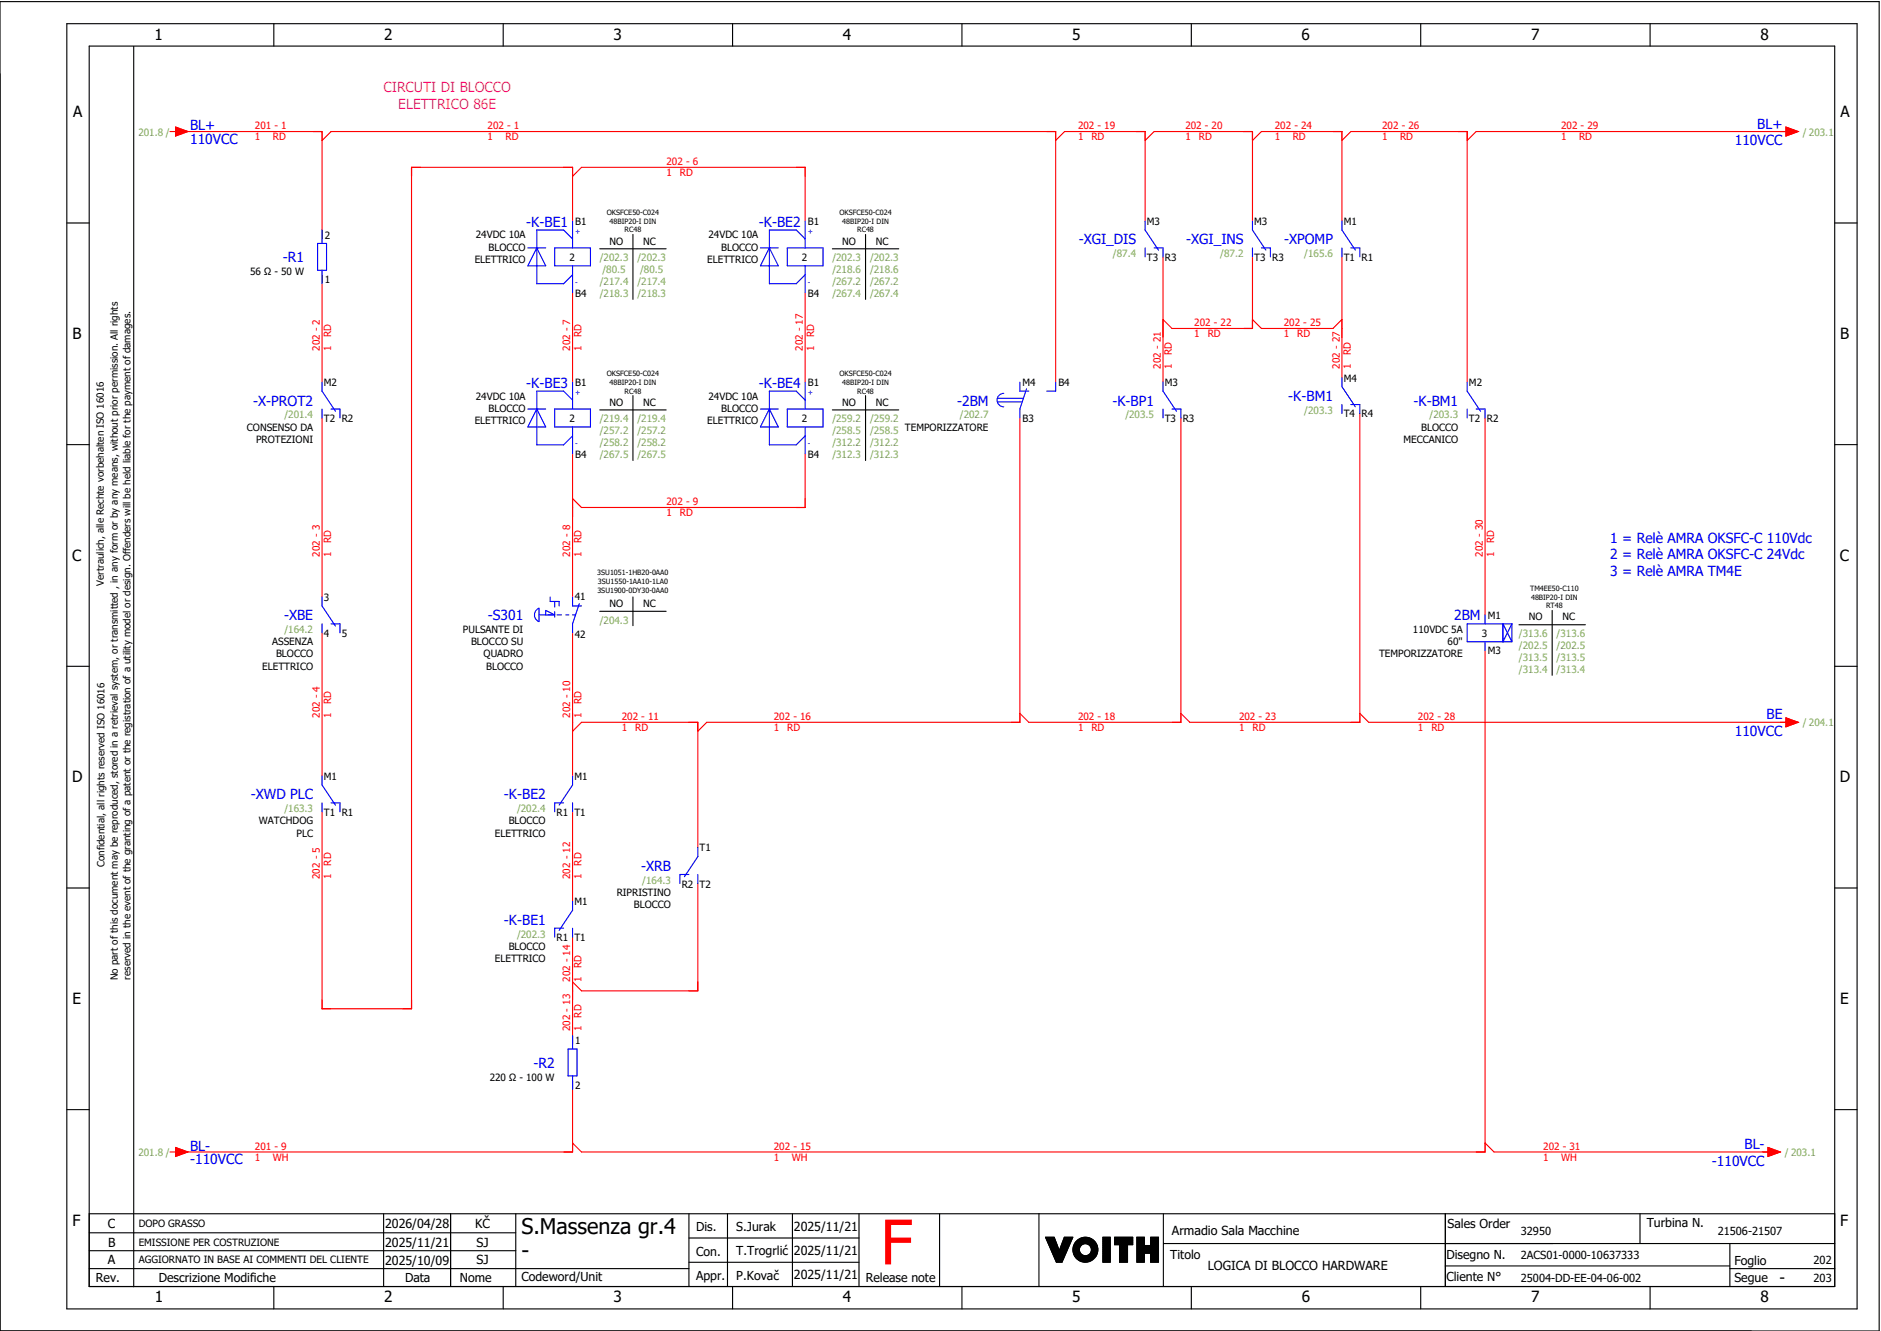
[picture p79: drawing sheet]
<svg xmlns="http://www.w3.org/2000/svg" width="421mm" height="297mm" viewBox="0 0 421 297" stroke-linecap="round" stroke-linejoin="round" font-family="sans-serif">
<defs><g id="words">
<text font-size="13.8" fill="#f00" x="196.9" y="282.5">F</text>
<g font-size="4.8">
<text x="116.6" y="275.8">S.Massenza gr.4</text>
<text x="116.6" y="281.1">-</text>
</g>
<g font-size="3.4">
<text x="34.5" y="9">1</text>
<text x="85.9" y="9">2</text>
<text x="137.1" y="9">3</text>
<text x="188.4" y="9">4</text>
<text x="239.7" y="9">5</text>
<text x="291" y="9">6</text>
<text x="342.3" y="9">7</text>
<text x="393.5" y="9">8</text>
<text x="16.3" y="26.2">A</text>
<text x="411.5" y="26.2">A</text>
<text x="16.2" y="75.8">B</text>
<text x="411.4" y="75.8">B</text>
<text x="16.1" y="125.3">C</text>
<text x="411.3" y="125.3">C</text>
<text x="16.1" y="174.8">D</text>
<text x="411.3" y="174.8">D</text>
<text x="16.2" y="224.4">E</text>
<text x="411.4" y="224.4">E</text>
<text x="16.2" y="273.9">F</text>
<text x="411.4" y="273.9">F</text>
<text x="397.8" y="286.6">-</text>
<text x="34.6" y="291">1</text>
<text x="85.9" y="291">2</text>
<text x="137.2" y="291">3</text>
<text x="188.4" y="291">4</text>
<text x="239.7" y="291">5</text>
<text x="291" y="291">6</text>
<text x="342.3" y="291">7</text>
<text x="393.6" y="291">8</text>
</g>
<g font-size="3.1" fill="#f0f">
<text x="85.7" y="20.5">CIRCUTI DI BLOCCO</text>
<text x="89" y="24.3">ELETTRICO 86E</text>
</g>
<g font-size="3.1" fill="#00f">
<text x="42.5" y="29.1">BL+</text>
<text x="392.9" y="28.8">BL+</text>
<text x="42.5" y="32.1">110VCC</text>
<text x="387.8" y="32.5">110VCC</text>
<text x="117.7" y="50.6">-K-BE1</text>
<text x="169.7" y="50.6">-K-BE2</text>
<text x="63.2" y="58.6">-R1</text>
<text x="241.2" y="54.6">-XGI_DIS</text>
<text x="265.2" y="54.6">-XGI_INS</text>
<text x="287.1" y="54.6">-XPOMP</text>
<text x="117.7" y="86.6">-K-BE3</text>
<text x="169.7" y="86.6">-K-BE4</text>
<text x="288" y="89.6">-K-BM1</text>
<text x="56.6" y="90.6">-X-PROT2</text>
<text x="214" y="90.6">-2BM</text>
<text x="248.7" y="90.6">-K-BP1</text>
<text x="316" y="90.6">-K-BM1</text>
<text x="360" y="121.3">1 = Relè AMRA OKSFC-C 110Vdc</text>
<text x="360" y="125">2 = Relè AMRA OKSFC-C 24Vdc</text>
<text x="360" y="128.8">3 = Relè AMRA TM4E</text>
<text x="63.5" y="138.6">-XBE</text>
<text x="109.1" y="138.6">-S301</text>
<text x="325.1" y="138.6">2BM</text>
<text x="394.9" y="160.8">BE</text>
<text x="387.8" y="164.5">110VCC</text>
<text x="56.1" y="178.6">-XWD PLC</text>
<text x="112.7" y="178.6">-K-BE2</text>
<text x="143.3" y="194.6">-XRB</text>
<text x="112.7" y="206.6">-K-BE1</text>
<text x="119.2" y="238.6">-R2</text>
<text x="42.5" y="257.1">BL-</text>
<text x="390" y="256.8">BL-</text>
<text x="42.5" y="260.1">-110VCC</text>
<text x="382.7" y="260.5">-110VCC</text>
</g>
<g font-size="2.8">
<text x="24.1" y="274.4">C</text>
<text x="86.1" y="274.4">2026/04/28</text>
<text x="106.2" y="274.4">KČ</text>
<text x="155.6" y="275.1">Dis.</text>
<text x="164.6" y="275.1">S.Jurak</text>
<text x="177.5" y="275">2025/11/21</text>
<text x="262" y="275.8">Armadio Sala Macchine</text>
<text x="323.6" y="274.3">Sales Order</text>
<text x="368.1" y="274.2">Turbina N.</text>
<text x="24.2" y="278.6">B</text>
<text x="86.1" y="278.6">2025/11/21</text>
<text x="106.5" y="278.6">SJ</text>
<text x="155.6" y="280.5">Con.</text>
<text x="164.6" y="280.5">T.Trogrlić</text>
<text x="177.5" y="280.4">2025/11/21</text>
<text x="261.6" y="281.3">Titolo</text>
<text x="323.4" y="281.2">Disegno N.</text>
<text x="21.4" y="286.5">Rev.</text>
<text x="24.1" y="282.5">A</text>
<text x="35.5" y="286.4">Descrizione Modifiche</text>
<text x="86.1" y="282.6">2025/10/09</text>
<text x="90.5" y="286.5">Data</text>
<text x="102.8" y="286.5">Nome</text>
<text x="106.5" y="282.5">SJ</text>
<text x="116.6" y="286.3">Codeword/Unit</text>
<text x="155.6" y="286">Appr.</text>
<text x="164.6" y="285.9">P.Kovač</text>
<text x="177.5" y="285.8">2025/11/21</text>
<text x="193.5" y="286.5">Release note</text>
<text x="270" y="283.8">LOGICA DI BLOCCO HARDWARE</text>
<text x="323.4" y="286.2">Cliente N°</text>
<text x="387.7" y="286.5">Segue</text>
<text x="387.7" y="282.6">Foglio</text>
</g>
<g font-size="2.5">
<text x="340" y="275.9">32950</text>
<text x="384" y="275.9">21506-21507</text>
<text x="340" y="281.4">2ACS01-0000-10637333</text>
<text x="340" y="286.4">25004-DD-EE-04-06-002</text>
<text x="405.4" y="282.4">202</text>
<text x="405.4" y="286.4">203</text>
</g>
<g font-size="2.2" fill="#f00">
<text x="57" y="28.9">201 - 1</text>
<text x="109" y="28.9">202 - 1</text>
<text x="241" y="28.9">202 - 19</text>
<text x="265" y="28.9">202 - 20</text>
<text x="285" y="28.9">202 - 24</text>
<text x="309" y="28.9">202 - 26</text>
<text x="349" y="28.9">202 - 29</text>
<text x="57" y="31.4">1</text>
<text x="61" y="31.4">RD</text>
<text x="109" y="31.4">1</text>
<text x="113" y="31.4">RD</text>
<text x="241" y="31.4">1</text>
<text x="244" y="31.4">RD</text>
<text x="265" y="31.4">1</text>
<text x="268" y="31.4">RD</text>
<text x="285" y="31.4">1</text>
<text x="289" y="31.4">RD</text>
<text x="309" y="31.4">1</text>
<text x="313" y="31.4">RD</text>
<text x="349" y="31.4">1</text>
<text x="353" y="31.4">RD</text>
<text x="149" y="36.9">202 - 6</text>
<text x="149" y="39.4">1</text>
<text x="152" y="39.4">RD</text>
<text x="74" y="75.4" transform="rotate(-90 74 75.4)">RD</text>
<text x="130" y="75.4" transform="rotate(-90 130 75.4)">RD</text>
<text x="182" y="75.4" transform="rotate(-90 182 75.4)">RD</text>
<text x="267" y="72.9">202 - 22</text>
<text x="267" y="75.4">1</text>
<text x="270" y="75.4">RD</text>
<text x="287" y="72.9">202 - 25</text>
<text x="287" y="75.4">1</text>
<text x="290" y="75.4">RD</text>
<text x="71.5" y="78.4" transform="rotate(-90 71.5 78.4)">202 - 2</text>
<text x="74" y="78.4" transform="rotate(-90 74 78.4)">1</text>
<text x="127.5" y="78.4" transform="rotate(-90 127.5 78.4)">202 - 7</text>
<text x="130" y="78.4" transform="rotate(-90 130 78.4)">1</text>
<text x="179.5" y="78.4" transform="rotate(-90 179.5 78.4)">202 - 17</text>
<text x="182" y="78.4" transform="rotate(-90 182 78.4)">1</text>
<text x="259.5" y="82.4" transform="rotate(-90 259.5 82.4)">202 - 21</text>
<text x="262" y="82.4" transform="rotate(-90 262 82.4)">1</text>
<text x="262" y="79.4" transform="rotate(-90 262 79.4)">RD</text>
<text x="299.5" y="82.4" transform="rotate(-90 299.5 82.4)">202 - 27</text>
<text x="302" y="82.4" transform="rotate(-90 302 82.4)">1</text>
<text x="302" y="79.4" transform="rotate(-90 302 79.4)">RD</text>
<text x="149" y="112.9">202 - 9</text>
<text x="149" y="115.4">1</text>
<text x="152" y="115.4">RD</text>
<text x="71.5" y="124.4" transform="rotate(-90 71.5 124.4)">202 - 3</text>
<text x="74" y="124.4" transform="rotate(-90 74 124.4)">1</text>
<text x="74" y="121.4" transform="rotate(-90 74 121.4)">RD</text>
<text x="127.5" y="124.4" transform="rotate(-90 127.5 124.4)">202 - 8</text>
<text x="130" y="124.4" transform="rotate(-90 130 124.4)">1</text>
<text x="130" y="121.4" transform="rotate(-90 130 121.4)">RD</text>
<text x="331.5" y="124.4" transform="rotate(-90 331.5 124.4)">202 - 30</text>
<text x="334" y="124.4" transform="rotate(-90 334 124.4)">1</text>
<text x="334" y="121.4" transform="rotate(-90 334 121.4)">RD</text>
<text x="71.5" y="160.4" transform="rotate(-90 71.5 160.4)">202 - 4</text>
<text x="74" y="160.4" transform="rotate(-90 74 160.4)">1</text>
<text x="74" y="157.4" transform="rotate(-90 74 157.4)">RD</text>
<text x="127.5" y="160.4" transform="rotate(-90 127.5 160.4)">202 - 10</text>
<text x="130" y="160.4" transform="rotate(-90 130 160.4)">1</text>
<text x="130" y="157.4" transform="rotate(-90 130 157.4)">RD</text>
<text x="139" y="160.9">202 - 11</text>
<text x="173" y="160.9">202 - 16</text>
<text x="241" y="160.9">202 - 18</text>
<text x="277" y="160.9">202 - 23</text>
<text x="317" y="160.9">202 - 28</text>
<text x="139" y="163.4">1</text>
<text x="142" y="163.4">RD</text>
<text x="173" y="163.4">1</text>
<text x="176" y="163.4">RD</text>
<text x="241" y="163.4">1</text>
<text x="244" y="163.4">RD</text>
<text x="277" y="163.4">1</text>
<text x="280" y="163.4">RD</text>
<text x="317" y="163.4">1</text>
<text x="320" y="163.4">RD</text>
<text x="71.5" y="196.4" transform="rotate(-90 71.5 196.4)">202 - 5</text>
<text x="74" y="196.4" transform="rotate(-90 74 196.4)">1</text>
<text x="74" y="193.4" transform="rotate(-90 74 193.4)">RD</text>
<text x="127.5" y="196.4" transform="rotate(-90 127.5 196.4)">202 - 12</text>
<text x="130" y="196.4" transform="rotate(-90 130 196.4)">1</text>
<text x="130" y="193.4" transform="rotate(-90 130 193.4)">RD</text>
<text x="127.5" y="219.4" transform="rotate(-90 127.5 219.4)">202 - 14</text>
<text x="130" y="219.4" transform="rotate(-90 130 219.4)">1</text>
<text x="130" y="216.4" transform="rotate(-90 130 216.4)">RD</text>
<text x="130" y="227.4" transform="rotate(-90 130 227.4)">RD</text>
<text x="127.5" y="230.4" transform="rotate(-90 127.5 230.4)">202 - 13</text>
<text x="130" y="230.4" transform="rotate(-90 130 230.4)">1</text>
<text x="57" y="256.9">201 - 9</text>
<text x="173" y="256.9">202 - 15</text>
<text x="345" y="256.9">202 - 31</text>
<text x="57" y="259.4">1</text>
<text x="61" y="259.4">WH</text>
<text x="173" y="259.4">1</text>
<text x="177" y="259.4">WH</text>
<text x="345" y="259.4">1</text>
<text x="349" y="259.4">WH</text>
</g>
<g font-size="2.2" fill="#7ca552">
<text x="30.9" y="30.3">201.8 /</text>
<text x="403" y="30.3">/ 203.1</text>
<text x="134.1" y="58.3">/202.3</text>
<text x="142.5" y="58.3">/202.3</text>
<text x="186.1" y="58.3">/202.3</text>
<text x="194.5" y="58.3">/202.3</text>
<text x="248.8" y="57.5">/87.4</text>
<text x="272.8" y="57.5">/87.2</text>
<text x="291.6" y="57.5">/165.6</text>
<text x="134.1" y="63.7">/217.4</text>
<text x="134.7" y="61">/80.5</text>
<text x="142.5" y="63.7">/217.4</text>
<text x="143.1" y="61">/80.5</text>
<text x="186.1" y="61">/218.6</text>
<text x="186.1" y="63.7">/267.2</text>
<text x="194.5" y="61">/218.6</text>
<text x="194.5" y="63.7">/267.2</text>
<text x="134.1" y="66.4">/218.3</text>
<text x="142.5" y="66.4">/218.3</text>
<text x="186.1" y="66.4">/267.4</text>
<text x="194.5" y="66.4">/267.4</text>
<text x="63.6" y="93.5">/201.4</text>
<text x="134.1" y="94.3">/219.4</text>
<text x="142.5" y="94.3">/219.4</text>
<text x="186.1" y="94.3">/259.2</text>
<text x="194.5" y="94.3">/259.2</text>
<text x="214.6" y="93.5">/202.7</text>
<text x="251.6" y="93.5">/203.5</text>
<text x="291.6" y="92.5">/203.3</text>
<text x="319.6" y="93.5">/203.3</text>
<text x="134.1" y="97">/257.2</text>
<text x="134.1" y="99.7">/258.2</text>
<text x="142.5" y="97">/257.2</text>
<text x="142.5" y="99.7">/258.2</text>
<text x="186.1" y="97">/258.5</text>
<text x="186.1" y="99.7">/312.2</text>
<text x="194.5" y="97">/258.5</text>
<text x="194.5" y="99.7">/312.2</text>
<text x="134.1" y="102.4">/267.5</text>
<text x="142.5" y="102.4">/267.5</text>
<text x="186.1" y="102.4">/312.3</text>
<text x="194.5" y="102.4">/312.3</text>
<text x="63.6" y="141.5">/164.2</text>
<text x="134.1" y="139.3">/204.3</text>
<text x="339.6" y="142.3">/313.6</text>
<text x="348" y="142.3">/313.6</text>
<text x="339.6" y="145">/202.5</text>
<text x="339.6" y="147.7">/313.5</text>
<text x="348" y="145">/202.5</text>
<text x="348" y="147.7">/313.5</text>
<text x="339.6" y="150.4">/313.4</text>
<text x="348" y="150.4">/313.4</text>
<text x="403" y="162.3">/ 204.1</text>
<text x="63.6" y="181.5">/163.3</text>
<text x="115.6" y="181.5">/202.4</text>
<text x="143.6" y="197.5">/164.3</text>
<text x="115.6" y="209.5">/202.3</text>
<text x="30.9" y="258.3">201.8 /</text>
<text x="399" y="258.3">/ 203.1</text>
</g>
<g font-size="2.2">
<text x="72.6" y="53.3">2</text>
<text x="106.4" y="53.3">24VDC 10A</text>
<text x="128.6" y="50.2">B1</text>
<text x="158.4" y="53.3">24VDC 10A</text>
<text x="180.6" y="50.2">B1</text>
<text x="256.4" y="50.3">M3</text>
<text x="280.4" y="50.3">M3</text>
<text x="300.4" y="50.3">M1</text>
<text x="106.1" y="58.8">ELETTRICO</text>
<text x="109.2" y="56.1">BLOCCO</text>
<text x="127.3" y="58.3">2</text>
<text x="136.3" y="54.6">NO</text>
<text x="143.8" y="54.6">NC</text>
<text x="158.1" y="58.8">ELETTRICO</text>
<text x="161.2" y="56.1">BLOCCO</text>
<text x="179.3" y="58.3">2</text>
<text x="188.3" y="54.6">NO</text>
<text x="195.8" y="54.6">NC</text>
<text x="256.4" y="58.2">T3</text>
<text x="260.4" y="58.2">R3</text>
<text x="280.4" y="58.2">T3 R3</text>
<text x="300.4" y="58.2">T1 R1</text>
<text x="55.9" y="61.5">56 Ω - 50 W</text>
<text x="72.6" y="63.2">1</text>
<text x="128.6" y="66.3">B4</text>
<text x="180.6" y="66.3">B4</text>
<text x="72.4" y="86.2">M2</text>
<text x="106.4" y="89.3">24VDC 10A</text>
<text x="128.6" y="86.2">B1</text>
<text x="158.4" y="89.3">24VDC 10A</text>
<text x="180.6" y="86.2">B1</text>
<text x="228.6" y="86.3">M4</text>
<text x="236.6" y="86.3">B4</text>
<text x="260.4" y="86.3">M3</text>
<text x="300.4" y="85.3">M4</text>
<text x="328.4" y="86.2">M2</text>
<text x="72.4" y="94.3">T2 R2</text>
<text x="106.1" y="94.8">ELETTRICO</text>
<text x="109.2" y="92.1">BLOCCO</text>
<text x="127.3" y="94.3">2</text>
<text x="136.3" y="90.6">NO</text>
<text x="143.8" y="90.6">NC</text>
<text x="158.1" y="94.8">ELETTRICO</text>
<text x="161.2" y="92.1">BLOCCO</text>
<text x="179.3" y="94.3">2</text>
<text x="188.3" y="90.6">NO</text>
<text x="195.8" y="90.6">NC</text>
<text x="228.6" y="94.2">B3</text>
<text x="260.4" y="94.2">T3</text>
<text x="264.4" y="94.2">R3</text>
<text x="300.4" y="93.2">T4</text>
<text x="304.4" y="93.2">R4</text>
<text x="328.4" y="94.3">T2</text>
<text x="332.4" y="94.3">R2</text>
<text x="55.2" y="96.2">CONSENSO DA</text>
<text x="57.2" y="98.9">PROTEZIONI</text>
<text x="202.3" y="96.2">TEMPORIZZATORE</text>
<text x="313.7" y="98.9">MECCANICO</text>
<text x="317.7" y="96.2">BLOCCO</text>
<text x="128.6" y="102.3">B4</text>
<text x="180.6" y="102.3">B4</text>
<text x="23.2" y="130.9" transform="rotate(-90 23.2 130.9)">Vertraulich, alle Rechte vorbehalten ISO 16016</text>
<text x="72.4" y="134.2">3</text>
<text x="128.5" y="134.1">41</text>
<text x="136.3" y="135.6">NO</text>
<text x="143.8" y="135.6">NC</text>
<text x="72.4" y="142.3">4</text>
<text x="76.4" y="142.3">5</text>
<text x="103.5" y="141.5">PULSANTE DI</text>
<text x="128.5" y="142.6">42</text>
<text x="315.9" y="141.4">110VDC 5A</text>
<text x="331.3" y="142.3">3</text>
<text x="332.6" y="138.3">M1</text>
<text x="341.8" y="138.6">NO</text>
<text x="349.3" y="138.6">NC</text>
<text x="58.6" y="149.6">ELETTRICO</text>
<text x="60.8" y="144.2">ASSENZA</text>
<text x="61.7" y="146.9">BLOCCO</text>
<text x="105.3" y="144.2">BLOCCO SU</text>
<text x="108.1" y="146.9">QUADRO</text>
<text x="108.7" y="149.6">BLOCCO</text>
<text x="308.3" y="146.8">TEMPORIZZATORE</text>
<text x="323.6" y="144.1">60''</text>
<text x="332.6" y="146.2">M3</text>
<text x="72.4" y="174.2">M1</text>
<text x="128.4" y="174.2">M1</text>
<text x="57.9" y="184.2">WATCHDOG</text>
<text x="72.4" y="182.3">T1 R1</text>
<text x="113.7" y="184.2">BLOCCO</text>
<text x="124.4" y="182.3">R1</text>
<text x="128.4" y="182.3">T1</text>
<text x="66.3" y="186.9">PLC</text>
<text x="110.6" y="186.9">ELETTRICO</text>
<text x="156.4" y="190.2">T1</text>
<text x="23.4" y="193.7" transform="rotate(-90 23.4 193.7)">Confidential, all rights reserved ISO 16016</text>
<text x="128.4" y="202.2">M1</text>
<text x="137.9" y="200.2">RIPRISTINO</text>
<text x="141.7" y="202.9">BLOCCO</text>
<text x="152.4" y="198.3">R2</text>
<text x="156.4" y="198.3">T2</text>
<text x="110.6" y="214.9">ELETTRICO</text>
<text x="113.7" y="212.2">BLOCCO</text>
<text x="124.4" y="210.3">R1</text>
<text x="128.4" y="210.3">T1</text>
<text x="26.4" y="219" transform="rotate(-90 26.4 219)">No part of this document may be reproduced, stored in a retrieval system, or transmitted , in any form or by any means, without prior permission. All rights</text>
<text x="29.2" y="218.9" transform="rotate(-90 29.2 218.9)">reserved in the event of the granting of a patent or the registration of a utility model or design. Offenders will be held liable for the payment of damages.</text>
<text x="128.6" y="233.3">1</text>
<text x="109.5" y="241.5">220 Ω - 100 W</text>
<text x="128.6" y="243.2">2</text>
<text x="31" y="274.2">DOPO GRASSO</text>
<text x="31" y="278.3">EMISSIONE PER COSTRUZIONE</text>
<text x="31" y="282.3">AGGIORNATO IN BASE AI COMMENTI DEL CLIENTE</text>
</g>
<g font-size="1.6" fill="#00f">
<text x="128.6" y="52.3">+</text>
<text x="180.6" y="52.3">+</text>
<text x="128.6" y="63.7">-</text>
<text x="180.6" y="63.7">-</text>
<text x="128.6" y="88.3">+</text>
<text x="180.6" y="88.3">+</text>
<text x="128.6" y="99.7">-</text>
<text x="180.6" y="99.7">-</text>
</g>
<g font-size="1.6">
<text x="135.7" y="48">OKSFCE50-C024</text>
<text x="136.3" y="50">48BIP20-I DIN</text>
<text x="139.6" y="51.9">RC48</text>
<text x="187.7" y="48">OKSFCE50-C024</text>
<text x="188.3" y="50">48BIP20-I DIN</text>
<text x="191.6" y="51.9">RC48</text>
<text x="135.7" y="84">OKSFCE50-C024</text>
<text x="136.3" y="86">48BIP20-I DIN</text>
<text x="139.6" y="87.9">RC48</text>
<text x="187.7" y="84">OKSFCE50-C024</text>
<text x="188.3" y="86">48BIP20-I DIN</text>
<text x="191.6" y="87.9">RC48</text>
<text x="133.5" y="128.5">3SU1051-1HB20-0AA0</text>
<text x="133.7" y="130.5">3SU1550-1AA10-1LA0</text>
<text x="133.5" y="132.4">3SU1900-0DY30-0AA0</text>
<text x="342.1" y="132">TM4EE50-C110</text>
<text x="342.3" y="134">48BIP20-I DIN</text>
<text x="345.6" y="135.9">RT48</text>
</g>
</g></defs>
<g fill="none" stroke="#000" stroke-width=".25">
<path d="M0 .4h420.1v297h-420.1zM14.9 5.3h400.3v287.2h-400.3zM19.9 10.3h390.3v277.2h-390.3zM29.9 10.4v277.1M61.2 5.3v5M112.5 5.3v5M163.8 5.3v5M215.1 5.3v5M266.3 5.3v5M317.6 5.3v5M368.9 5.3v5M14.9 49.8h5"/>
<path d="M134.1 55.6h14.8M141.5 52.4v14.5M186.1 55.6h14.8M193.5 52.4v14.5M410.2 49.8h5M14.9 99.3h5M134.1 91.6h14.8M141.5 88.4v14.5M186.1 91.6h14.8M193.5 88.4v14.5M410.2 99.3h5M134.1 136.6h14.8"/>
<path d="M141.5 133.4v6.4M339.6 139.6h14.8M347 136.4v14.5M14.9 148.9h5M410.2 148.9h5M14.9 198.4h5M410.2 198.4h5M14.9 247.9h5M410.2 247.9h5M19.9 271.2h390.3M19.9 279.5h95.4M19.9 275.4h95.4"/>
<path d="M85.8 271.2v16.3M100.7 271.2v16.3M115.3 271.2v16.3M154 271.2v16.3M154 276.6h38M162.6 271.2v16.3M177.2 271.2v16.3M192 271.2v16.3M210.1 271.2v16.3M232.3 271.1v16.3M233.7 276.4h2l1.1 3 1.1-3h1.9l-2.4 5.6h-1.2zM233.8 276.4l-.1 .1"/>
<path d="M233.9 276.4l-.1 .2M234.1 276.4l-.3 .3M234.2 276.4l-.3 .4M234.4 276.4l-.5 .5M234.5 276.4l-.5 .6M234.7 276.4l-.7 .7M234.8 276.4l-.7 .8M235 276.4l-.9 .9M235.1 276.4l-.9 1M235.3 276.4l-1.1 1.1M235.4 276.4l-1.2 1.2M235.6 276.4l-1.3 1.3"/>
<path d="M235.7 276.5l-1.4 1.3M235.7 276.6l-1.3 1.3M235.8 276.7l-1.4 1.3M235.8 276.8l-1.3 1.3M235.9 276.9l-1.4 1.4M235.9 277l-1.3 1.4M235.9 277.1l-1.3 1.4M236 277.3l-1.3 1.3M236 277.4l-1.3 1.3M236.1 277.5l-1.3 1.3M236.1 277.6l-1.3 1.3M236.1 277.7l-1.3 1.3"/>
<path d="M236.2 277.8l-1.3 1.3M236.2 277.9l-1.3 1.3M236.3 278l-1.3 1.3M236.3 278.1l-1.3 1.3M236.3 278.2l-1.2 1.3M236.4 278.3l-1.3 1.3M236.4 278.4l-1.2 1.3M236.5 278.6l-1.3 1.2M236.5 278.7l-1.2 1.2M236.6 278.8l-1.3 1.2M236.6 278.9l-1.3 1.2M236.6 279l-1.2 1.2"/>
<path d="M236.7 279.1l-1.3 1.2M236.7 279.2l-1.2 1.3M236.8 279.3l-1.3 1.3M238 276.4l-.1 .1M238.1 276.4l-.3 .4M238.3 276.4l-.6 .6M238.4 279.8l-2.2 2.2M238.4 276.4l-.8 .8M238.5 279.5l-2.4 2.4M238.6 276.4l-1.1 1.1M238.6 279.3l-2.5 2.5M238.7 279l-2.7 2.7"/>
<path d="M238.7 276.4l-1.2 1.3M238.8 278.7l-2.8 2.9M238.9 276.4l-1.5 1.6M239 278.5l-3.1 3M239 276.4l-1.7 1.8M239.1 278.2l-3.2 3.2M239.2 276.4l-2 2.1M239.2 277.9l-3.4 3.4M239.3 277.7l-3.5 3.5M239.3 276.4l-2.2 2.3M239.4 277.4l-3.6 3.7M239.5 276.4l-2.5 2.5"/>
<path d="M239.5 277.1l-3.8 3.9M239.6 276.4l-2.7 2.8M239.7 276.9l-4 4M239.8 276.6l-4.2 4.2M239.8 276.4l-4.2 4.3M241.1 276.9l-.8 .8M241.3 279.3l-1.2 1.1M241.3 279.1l-1.2 1.2M241.3 279.4l-1.1 1.1M241.3 278.9l-1.3 1.3M241.3 279.5l-1.1 1.1M241.4 279.7l-1.1 1"/>
<path d="M241.4 278.7l-1.4 1.4M241.4 279.8l-1 1M241.4 276.7l-1.3 1.3M241.5 279.9l-1.1 1M241.5 280l-1 1M241.7 276.6l-1.7 1.7M241.9 276.5l-1.9 2M242.1 276.5l-2.2 2.2M242.3 276.5l-2.4 2.4M242.5 276.4l-2.6 2.6M242.6 276.4l-2.7 2.8M242.8 276.4l-2.9 3"/>
<path d="M242.9 276.5l-3 3M243 276.5l-3.1 3.1M243.2 276.5l-3.3 3.3M243.3 276.5l-3.4 3.4M243.4 276.6l-3.4 3.4M243.5 276.6l-1.4 1.4M243.6 276.6l-1.3 1.3M243.7 276.7l-1.2 1.2M243.9 276.7l-1.2 1.2M244 276.8l-1.2 1.1M244 276.8l-1.1 1.1M244.1 276.9l-1 1.1"/>
<path d="M244.2 276.9l-1 1.1M244.3 277l-1 1M244.4 277.1l-1 1M244.5 277.1l-1 1.1M244.6 277.2l-1.1 1M244.6 277.3l-1 1M244.7 277.4l-1 1M244.8 277.4l-1 1.1M244.8 277.5l-1 1.1M244.9 277.6l-1 1.1M245 277.7l-1.1 1.1M245 277.8l-1.1 1.1"/>
<path d="M245.1 277.9l-1.1 1.1M245.1 278l-1.1 1.1M245.2 278.1l-1.2 1.2M245.2 278.2l-1.2 1.3M245.3 278.3l-1.4 1.4M245.3 278.4l-1.5 1.5M245.3 278.5l-3.4 3.4M245.4 279.9l-2.1 2M245.4 278.7l-3.3 3.3M245.4 279.7l-2.3 2.3M245.4 278.8l-3.2 3.2M245.4 278.9l-3.1 3.1"/>
<path d="M245.4 279.5l-2.5 2.5M245.4 279.1l-2.9 2.9M245.4 279.4l-2.6 2.6M245.4 279.2l-2.8 2.8M246.6 276.4h1.6v5.6h-1.6zM246.6 276.4v.1M246.8 276.4l-.2 .3M246.9 276.4l-.3 .4M247.1 276.4l-.5 .6M247.2 276.4l-.6 .7M247.4 276.4l-.8 .9M247.5 276.4l-.9 1"/>
<path d="M247.7 276.4l-1.1 1.2M247.8 276.4l-1.2 1.3M248 276.4l-1.4 1.5M248.1 276.4l-1.5 1.6M248.2 280l-1.6 1.6M248.2 279.8l-1.6 1.7M248.2 279.7l-1.6 1.6M248.2 279.5l-1.6 1.7M248.2 279.4l-1.6 1.6M248.2 277.4l-1.6 1.7M248.2 277.3l-1.6 1.6M248.2 277.1l-1.6 1.7"/>
<path d="M248.2 277l-1.6 1.6M248.2 276.8l-1.6 1.7M248.2 276.7l-1.6 1.6M248.2 276.5l-1.6 1.7M248.2 278l-1.6 1.7M248.2 277.9l-1.6 1.6M248.2 277.7l-1.6 1.7M248.2 277.6l-1.6 1.6M248.2 279.1l-1.6 1.6M248.2 278.9l-1.6 1.7M248.2 278.8l-1.6 1.6M248.2 278.6l-1.6 1.7"/>
<path d="M248.2 278.5l-1.6 1.6M248.2 278.3l-1.6 1.7M248.2 278.2l-1.6 1.6M248.2 279.2l-1.6 1.7M249.2 276.4v.1M249.4 276.4l-.2 .2M249.5 276.4l-.3 .4M249.7 276.4l-.5 .5M249.8 276.4l-.6 .7M250 276.4l-.8 .8M250.1 276.4l-.9 1M250.3 278.1h-1.1v-1.7h4v1.7h-1.1v3.9h-1.8"/>
<path d="M250.3 278.1v3.9M250.3 276.4l-1.1 1.2M250.4 276.4l-1.2 1.3M250.6 276.4l-1.4 1.5M250.7 276.4l-1.5 1.6M250.9 276.4l-1.7 1.7M251 276.4l-1.6 1.7M251.2 276.4l-1.7 1.7M251.3 276.4l-1.6 1.7M251.5 276.4l-1.7 1.7M251.6 276.4l-1.6 1.7M251.8 276.4l-1.7 1.7"/>
<path d="M251.9 276.4l-1.6 1.7M252.1 279.9l-1.8 1.8M252.1 279.8l-1.8 1.8M252.1 278.6l-1.8 1.8M252.1 278.4l-1.8 1.8M252.1 278.3l-1.8 1.8M252.1 279.2l-1.8 1.8M252.1 279l-1.8 1.8M252.1 278.9l-1.8 1.8M252.1 278.7l-1.8 1.8M252.1 279.3l-1.8 1.8M252.1 279.6l-1.8 1.8"/>
<path d="M252.1 279.5l-1.8 1.8M252.1 276.4l-1.8 1.9M252.2 276.4l-1.9 2M252.4 276.4l-2.1 2.2M252.5 276.4l-2.2 2.3M252.7 276.4l-2.4 2.5M252.8 276.4l-2.5 2.6M253 276.4l-2.7 2.8M253.1 276.4l-2.8 2.9M253.2 277.4l-.7 .7M253.2 276.7l-2.9 2.9M253.2 276.5l-2.9 3"/>
<path d="M253.2 277.3l-.8 .8M253.2 277.1l-1 1M253.2 277l-2.9 2.9M253.2 276.8l-2.9 3M253.2 278l-.1 .1M253.2 277.9l-.2 .2M253.2 277.7l-.4 .4M253.2 277.6l-.5 .5M254.2 276.4v.1M254.3 276.4l-.1 .2M254.5 276.4l-.3 .4M254.6 276.4l-.4 .5"/>
<path d="M254.8 276.4l-.6 .7M254.9 276.4l-.7 .8M255.1 276.4l-.9 1M255.2 276.4l-1 1.1M255.4 276.4l-1.2 1.3M255.5 276.4l-1.3 1.4M255.7 276.4l-1.5 1.6M255.8 277.5l-1.6 1.7M255.8 277.4l-1.6 1.6M255.8 277.2l-1.6 1.7M255.8 277.1l-1.6 1.6M255.8 276.9l-1.6 1.7"/>
<path d="M255.8 276.8l-1.6 1.6M255.8 276.6l-1.6 1.7M255.8 276.5l-1.6 1.6M255.8 276.4v1.9M255.8 276.4h-1.6v5.6h1.6v-2h1.4M255.8 278.3h1.4v-1.9h1.8v5.6h-1.8v-2M255.8 278l-1.6 1.6M255.8 277.8l-1.6 1.7M255.8 277.7l-1.6 1.6M255.8 278.3l-1.6 1.6M255.8 278.1l-1.6 1.7M255.9 278.3l-1.7 1.8"/>
<path d="M256.1 278.3l-1.9 1.9M256.2 278.3l-2 2.1M256.4 278.3l-2.2 2.2M256.5 278.3l-2.3 2.4M256.7 278.3l-2.5 2.5M256.8 278.3l-2.6 2.7M257 278.3l-2.8 2.8M257.1 278.3l-2.9 3M257.3 276.4l-.1 .2M257.5 276.4l-.3 .3M257.6 276.4l-.4 .5M257.8 276.4l-.6 .6"/>
<path d="M257.9 276.4l-.7 .8M258.1 276.4l-.9 .9M258.2 276.4l-1 1.1M258.4 276.4l-1.2 1.2M258.5 276.4l-1.3 1.4M258.7 276.4l-1.5 1.5M258.8 276.4l-1.6 1.7M259 276.5l-1.8 1.7M259 277.5l-2.5 2.5M259 277.4l-2.7 2.6M259 277.1l-3 2.9M259 276.9l-3.1 3.1"/>
<path d="M259 277.2l-2.8 2.8M259 276.8l-4.8 4.8M259 276.6l-4.8 4.8M259 279l-1.8 1.8M259 278.9l-1.8 1.7M259 278.7l-1.8 1.8M259 278.6l-1.8 1.7M259 278.4l-1.8 1.8M259 278.3l-1.8 1.7M259 278.1l-1.9 1.9M259 278l-2.1 2M259 277.8l-2.2 2.2"/>
<path d="M259 277.7l-2.4 2.3M259 279.3l-1.8 1.8M259 279.2l-1.8 1.7M259 279.9l-1.8 1.8M259 279.8l-1.8 1.7M259 279.6l-1.8 1.8M259 279.5l-1.8 1.7M260.1 271.2v16.3M260.1 277.9h150.1M323.1 271.2v16.3M366.6 271.2v6.7M386.7 277.9v9.6"/>
<path d="M19.9 283.5h134.1M61.2 287.5v5M112.5 287.5v5M154 282h38M163.8 287.5v5M215.1 287.5v5M237.5 281.9l-.1 .1M237.6 281.7l-.4 .3M237.7 281.4l-.6 .6M237.8 281.1l-.9 .9M237.9 280.9l-1.1 1.1M238 280.6l-1.4 1.4"/>
<path d="M238.2 280.3l-1.7 1.7M238.3 280.1l-2 1.9M241.6 280l-1 1.1M241.6 280.1l-1 1M241.7 280.2l-1 1M241.8 280.3l-1 1M241.9 280.3l-1 1.1M242 280.4l-1.1 1M242.1 280.4l-1.1 1.1M242.2 280.5l-1.1 1.1M242.3 280.5l-1.1 1.1M242.4 280.6l-1.1 1.1"/>
<path d="M242.6 280.6l-1.2 1.1M242.7 280.6l-1.2 1.2M242.9 280.6l-1.3 1.2M243.1 280.5l-1.4 1.4M243.3 280.4l-1.5 1.5M245.1 280.6l-1.1 1M245.2 280.3l-1.5 1.5M245.3 280.1l-1.8 1.8M248.2 281.3l-.7 .7M248.2 281.2l-.8 .8M248.2 281l-1 1M248.2 281.5l-.5 .5"/>
<path d="M248.2 281.9l-.1 .1M248.2 281.8l-.2 .2M248.2 281.6l-.4 .4M248.2 280.9l-1.1 1.1M248.2 280.7l-1.3 1.3M248.2 280.6l-1.4 1.4M248.2 280.4l-1.6 1.6M248.2 280.3l-1.6 1.6M248.2 280.1l-1.6 1.7M252.1 281.3l-.8 .7M252.1 281.1l-.9 .9M252.1 281l-1.1 1"/>
<path d="M252.1 280.8l-1.2 1.2M252.1 280.7l-1.4 1.3M252.1 280.5l-1.5 1.5M252.1 280.4l-1.7 1.6M252.1 280.2l-1.8 1.8M252.1 281.4l-.6 .6M252.1 281.9l-.2 .1M252.1 281.7l-.3 .3M252.1 281.6l-.5 .4M252.1 280.1l-1.8 1.8M255.8 280.7l-1.3 1.3M255.8 280.5l-1.5 1.5"/>
<path d="M255.8 280.2l-1.6 1.7M255.8 280.1l-1.6 1.6M255.8 280.4l-1.6 1.6M255.8 281.9l-.1 .1M255.8 281.7l-.3 .3M255.8 281.6l-.4 .4M255.8 281.4l-.6 .6M255.8 281.3l-.7 .7M255.8 281.1l-.9 .9M255.8 281l-1 1M255.8 280.8l-1.2 1.2M259 281.9l-.2 .1"/>
<path d="M259 281.7l-.3 .3M259 281.6l-.5 .4M259 281.4l-.6 .6M259 281.3l-.8 .7M259 281.1l-.9 .9M259 281l-1.1 1M259 280.8l-1.2 1.2M259 280.7l-1.4 1.3M259 280.5l-1.5 1.5M259 280.4l-1.7 1.6M259 280.2l-1.8 1.8M259 280.1l-1.8 1.7"/>
<path d="M266.3 287.5v5M317.6 287.5v5M323.1 282.9h63.6M368.9 287.5v5M386.7 283.5h23.5"/>
<circle cx="242.6" cy="279.2" r="1.35"/>
<circle cx="242.6" cy="279.2" r="2.79"/>
</g>
<g fill="none" stroke="#f00" stroke-width=".25">
<path d="M38 29.4h1.3M39.3 28.4l2.7 1-2.7 1zM40 29.4h32v24M72 31.4l2-2h162v56M128 39.4l2-2h50v12M236 31.4l2-2h18v20M256 31.4l2-2h22v20M280 31.4l2-2h18v20M300 31.4l2-2h26v56M399.2 28.4l2.8 1-2.8 1zM400 29.4h-70l-2 2M128 49.4v-12h-36v188h-20v-44"/>
<path d="M260 57.4v28M280 57.4v16h-18l-2-2M300 57.4v27M72 61.4v24M128 65.4v20M180 65.4v20M280 71.4l2 2h16l2-2M72 93.4v40M228 93.4v68h-70l-2 2M264 93.4v68h-34l-2-2M304 92.4v69h-38l-2-2M332 93.4v44"/>
<path d="M128 101.4v32M180 101.4v12h-50l-2-2M72 141.4v32M128 141.4v32M304 159.4l2 2h94M332 145.4v112h-202l-2-2M128 163.4l2-2h26v28M399.2 160.4l2.8 1-2.8 1zM128 181.4v20M156 197.4v24h-26l-2-2M128 209.4v24M38 257.4h1.3"/>
<path d="M39.3 256.4l2.7 1-2.7 1zM128 241.4v16h-88M332 255.4l2 2h62M395.2 256.4l2.8 1-2.8 1z"/>
</g>
<g fill="none" stroke="#00f" stroke-width=".25">
<path d="M71 54.4h2v6h-2zM72 51.4v3M118 55.4h4M120 55.4h.1M120 55.4l2 4h-4zM124 55.4h8v4h-8zM128 53.4l-2-2h-6v12h6l2-2M128 49.4v6M128 59.4v6M170 55.4h4M172 55.4h.1M172 55.4l2 4h-4z"/>
<path d="M176 55.4h8v4h-8zM180 53.4l-2-2h-6v12h6l2-2M180 49.4v6M180 59.4v6M256 49.4v2l3 4.5M256 55.4v2M258 55.4h2v2M280 49.4v2l3 4.5M280 55.4v2M282 55.4h2v2M300 49.4v2l3 4.5M300 55.4v2"/>
<path d="M302 55.4h2v2M72 60.4v3M72 85.4v2l3 4.5M72 91.4v2M74 91.4h2v2M118 91.4h4M120 91.4h.1M120 91.4l2 4h-4zM124 91.4h8v4h-8zM128 89.4l-2-2h-6v12h6l2-2M128 85.4v6M128 95.4v6"/>
<path d="M170 91.4h4M172 91.4h.1M172 91.4l2 4h-4zM176 91.4h8v4h-8zM180 89.4l-2-2h-6v12h6l2-2M180 85.4v6M180 95.4v6M223 89.8h5.5M223 89h5.8M224.4 87.9a1.5 1.5 0 0 0-1.5 1.5 1.5 1.5 0 0 0 1.5 1.5M228 85.4v2h2M228 91.4v2"/>
<path d="M229.5 86.9l-1.5 4.5M236 85.4v2h-2M260 85.4v2l3 4.5M260 91.4v2M262 91.4h2v2M300 84.4v2l3 4.5M300 90.4v2M302 90.4h2v2M328 85.4v2l3 4.5M328 91.4v2M330 91.4h2v2M72 133.4v2l3 4.5"/>
<path d="M72 139.4v2M74 139.4h2v2M119.8 136.4l.7-.5v3a1.61 1.61 0 0 1-.7-2.5zM120.5 137.4h3.5l-2-1v1M123 133.4v1h2v1M124 134.4v1.2M124 136.6v1.3M124.5 137.4h1M127.2 137.4h-.7M128 133.4v2h2M128 137.4h.7M129.5 134.9l-1.5 4.5v2"/>
<path d="M332 137.4v2M338 139.4h-10v4h10M338 139.4l-2 4v-4l2 4M338 139.4v4M332 143.4v2M72 173.4v2l3 4.5M72 179.4v2M74 179.4h2v2M126 179.4h-2v2M128 179.4v2M128 173.4v2l-3 4.5M154 195.4h-2v2"/>
<path d="M156 195.4v2M156 189.4v2l-3 4.5M126 207.4h-2v2M128 207.4v2M128 201.4v2l-3 4.5M127 234.4h2v6h-2zM128 231.4v3M128 240.4v3"/>
</g>
<g fill="#f00" stroke="#f00" stroke-width=".22">
<path d="M39.3 256.4l2.7 1-2.7 1z"/>
<path d="M39.3 28.4l2.7 1-2.7 1z"/>
<path d="M399.2 28.4l2.8 1-2.8 1z"/>
<path d="M395.2 256.4l2.8 1-2.8 1z"/>
<path d="M399.2 160.4l2.8 1-2.8 1z"/>
</g>
<use href="#words"/>
</svg>
